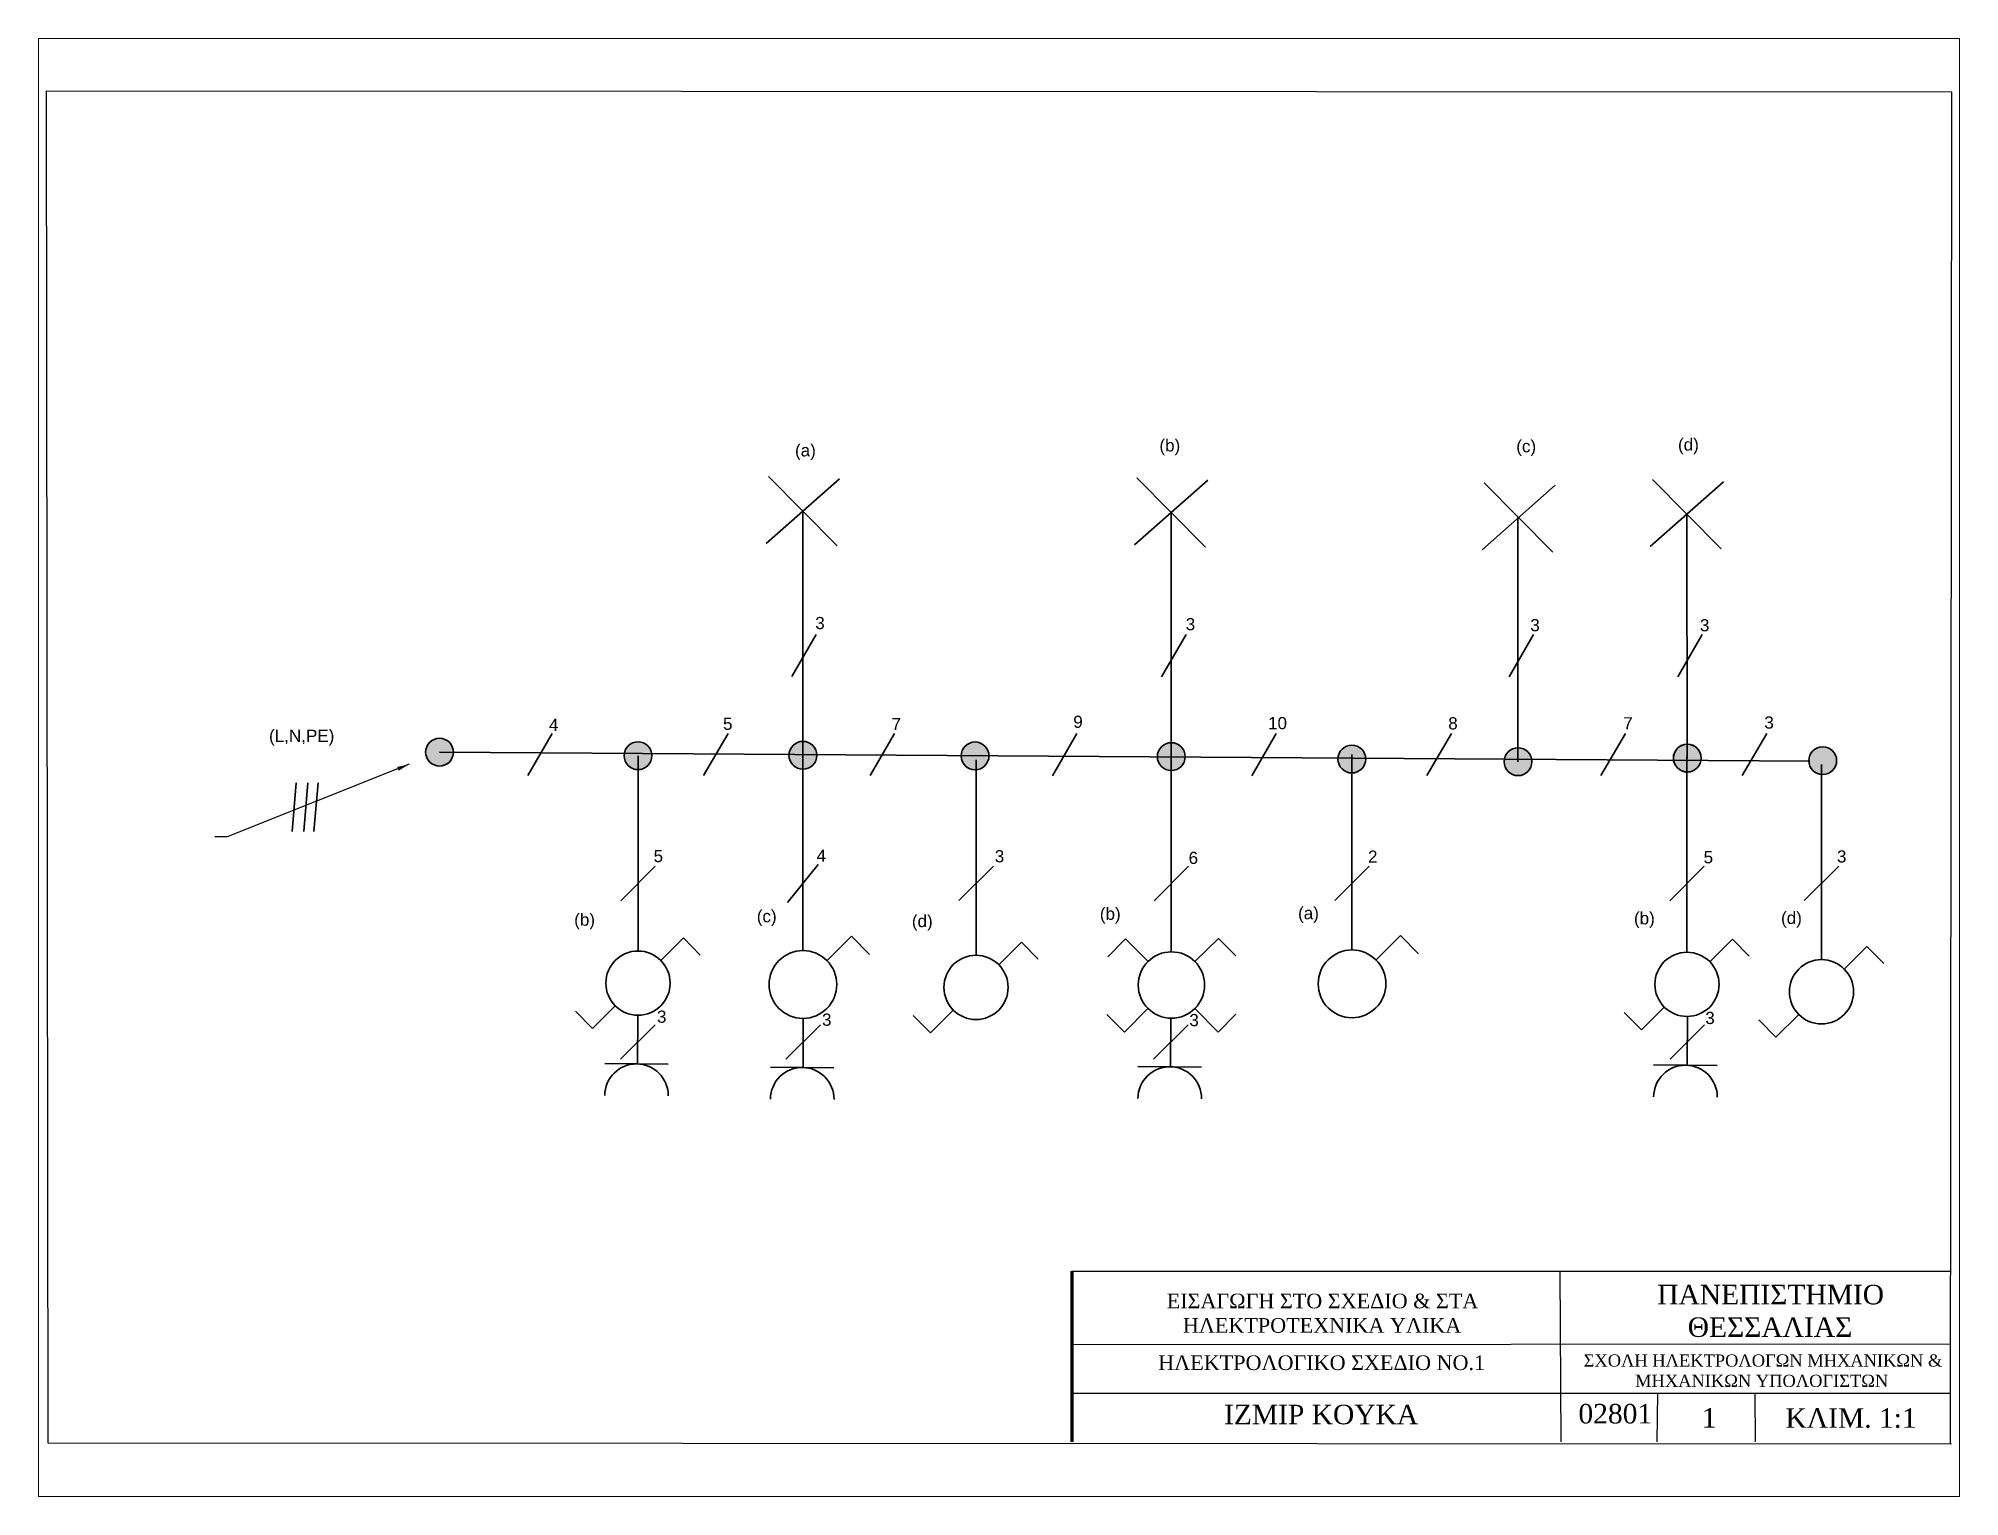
# Paper-space layout 'Layout1' of a CAD drawing. Header units: millimetres. Extents: x 26 to 231, y 20 to 176.
# The model-space entities are those that its viewports show. They can reach past a viewport. Long polylines and large blocks are cut down to what shows.
import ezdxf

# ---------------------------------------------------------------- set-up
doc = ezdxf.new("R2010")
doc.units = ezdxf.units.MM
for name, color, linetype in [('a', 7, 'Continuous'), ('b', 7, 'Continuous'), ('c', 7, 'Continuous'), ('d', 7, 'Continuous'), ('paroxh', 7, 'Continuous')]:
    doc.layers.add(name, color=color, linetype=linetype)
doc.styles.get("Standard").update_dxf_attribs({"font": 'arial.ttf'})
doc.dimstyles.new('ISO-25', dxfattribs={"dimtxt": 2.5, "dimasz": 2.5, "dimexe": 1.25, "dimexo": 0.625, "dimtad": 1, "dimtxsty": 'Standard', "dimcen": 2.5, "dimadec": 0, "dimazin": 0, "dimtfac": 1, "dimtmove": 0, "dimatfit": 3, "dimfxl": 1, "dimarcsym": 0})

msp = doc.modelspace()

# ---------------------------------------------------------------- hatches: boundary and pattern name
at = {"layer": 'a', "linetype": 'Continuous', "lineweight": 35, "true_color": 0x000000}
h = msp.add_hatch(color=18, dxfattribs=at)
h.dxf.hatch_style = 1
h.paths.add_polyline_path([(177.47, 151.1, 0.011791), (177.46, 151.23), (171.77, 151.27, 0.01511), (171.77, 151.1, 1)])
h.paths.add_polyline_path([(174.62, 153.95, 0.396621), (171.77, 151.27), (174.62, 151.25)])
h.paths.add_polyline_path([(174.62, 153.95), (174.62, 151.25), (177.46, 151.23, 0.400467)])
h = msp.add_hatch(color=18, dxfattribs=at)
h.dxf.hatch_style = 1
h.paths.add_polyline_path([(284.26, 150.52), (289.95, 150.48, 0.941639)])
h.paths.add_polyline_path([(287.12, 150.5), (284.26, 150.52, 0.016685), (284.25, 150.33, 0.416416), (287.12, 147.48)])
h.paths.add_polyline_path([(289.95, 150.33, 0.013366), (289.95, 150.48), (287.12, 150.5), (287.12, 147.48, 0.412015)])
at = {"layer": 'b', "linetype": 'Continuous', "lineweight": 35, "true_color": 0x000000}
h = msp.add_hatch(color=18, dxfattribs=at)
h.dxf.hatch_style = 1
h.paths.add_polyline_path([(138.02, 151.49), (143.65, 151.46, 0.850037)])
h.paths.add_polyline_path([(143.68, 151.01, 0.038801), (143.65, 151.46), (138.02, 151.49, 0.042126), (137.98, 151.01, 1)])
at = {"layer": 'b', "linetype": 'Continuous', "lineweight": 35}
h = msp.add_hatch(color=250, dxfattribs=at)
h.paths.add_polyline_path([(247.25, 150.83, 0.005909), (247.25, 150.77), (252.95, 150.73, 0.009228), (252.95, 150.83, 1)])
h.paths.add_polyline_path([(252.95, 150.73), (247.25, 150.77, 0.970176)])
at = {"layer": 'b', "linetype": 'Continuous', "lineweight": 35, "true_color": 0x000000}
h = msp.add_hatch(color=18, dxfattribs=at)
h.dxf.hatch_style = 1
h.paths.add_polyline_path([(355.77, 150.05), (353.02, 150.07, 0.362694), (355.77, 147.67)])
h.paths.add_polyline_path([(358.64, 150.03), (355.77, 150.05), (355.77, 147.67, 0.370254)])
h.paths.add_polyline_path([(352.98, 150.52, 0.03979), (353.02, 150.07), (355.77, 150.05), (358.64, 150.03, 0.043114), (358.68, 150.52, 1)])
h = msp.add_hatch(color=18, dxfattribs=at)
h.dxf.hatch_style = 1
h.paths.add_polyline_path([(352.98, 150.52, 0.03979), (353.02, 150.07), (358.64, 150.03, 0.043114), (358.68, 150.52, 1)])
h.paths.add_polyline_path([(355.77, 150.05), (353.02, 150.07, 0.362694), (355.77, 147.67)])
h.paths.add_polyline_path([(358.64, 150.03), (355.77, 150.05), (355.77, 147.67, 0.370254)])
at = {"layer": 'c', "linetype": 'Continuous', "lineweight": 35, "true_color": 0x000000}
h = msp.add_hatch(color=18, dxfattribs=at)
h.dxf.hatch_style = 1
h.paths.add_polyline_path([(174.62, 151.1), (174.62, 151.25), (171.77, 151.27, 0.01511), (171.77, 151.1, 0.414214), (174.62, 148.25)])
h.paths.add_polyline_path([(174.62, 153.95, 0.396621), (171.77, 151.27), (174.62, 151.25)])
h.paths.add_polyline_path([(174.62, 153.95), (174.62, 151.25), (177.46, 151.23, 0.400467)])
h.paths.add_polyline_path([(177.47, 151.1, 0.011791), (177.46, 151.23), (174.62, 151.25), (174.62, 151.1), (174.62, 148.25, 0.414214)])
h = msp.add_hatch(color=18, dxfattribs=at)
h.dxf.hatch_style = 1
h.paths.add_polyline_path([(323.99, 149.78, 0.041896), (323.95, 150.26), (318.33, 150.3, 0.045221), (318.29, 149.78, 1)])
h.paths.add_polyline_path([(321.14, 152.63, 0.362208), (318.33, 150.3), (321.14, 150.28)])
h.paths.add_polyline_path([(321.14, 152.63), (321.14, 150.28), (323.95, 150.26, 0.365967)])
at = {"layer": 'd', "linetype": 'Continuous', "lineweight": 35, "true_color": 0x000000}
h = msp.add_hatch(color=18, dxfattribs=at)
h.dxf.hatch_style = 1
h.paths.add_polyline_path([(207.05, 151.03), (212.75, 151, 0.988433)])
at = {"layer": 'd', "linetype": 'Continuous', "lineweight": 35}
h = msp.add_hatch(color=250, dxfattribs=at)
h.set_gradient(color2=(0, 0, 0), tint=1, name='INVSPHERICAL')
h.paths.add_polyline_path([(212.75, 150.98, 0.001249), (212.75, 151), (207.05, 151.03, 0.004568), (207.05, 150.98, 1)])
at = {"layer": 'd', "linetype": 'Continuous', "lineweight": 35, "true_color": 0x000000}
h = msp.add_hatch(color=18, dxfattribs=at)
h.dxf.hatch_style = 1
h.paths.add_polyline_path([(352.99, 150.52, 0.039872), (353.02, 150.07), (358.63, 150.03, 0.043196), (358.68, 150.52, 1)])
h.paths.add_polyline_path([(358.63, 150.03), (353.02, 150.07, 0.846362)])
h = msp.add_hatch(color=18, dxfattribs=at)
h.dxf.hatch_style = 1
h.paths.add_polyline_path([(380.74, 150, 1), (386.44, 150, 1)])
at = {"layer": 'paroxh', "linetype": 'Continuous', "lineweight": 35}
h = msp.add_hatch(color=250, dxfattribs=at)
h.set_gradient(color2=(0, 0, 0), tint=1, name='SPHERICAL')
h.paths.add_polyline_path([(103.01, 151.74, 1), (97.31, 151.74, 1)])
at = {"layer": 'paroxh', "linetype": 'Continuous', "lineweight": 35, "true_color": 0x000000}
h = msp.add_hatch(color=18, dxfattribs=at)
h.dxf.hatch_style = 1
h.paths.add_polyline_path([(97.31, 151.74, 1), (103.01, 151.74, 1)])

# ---------------------------------------------------------------- linework, layer by layer
for p, q in [((20, 10.2), (19.6, 287.2)), ((19.6, 287.2), (410, 287)), ((410, 287), (409.71, 10)), ((229.7, 45.44), (409.7, 45.44)), ((329.7, 45.44), (329.89, 10.44)), ((229.7, 30.44), (409.7, 30.55)), ((229.7, 20.44), (409.7, 20.43)), ((349.7, 20.44), (349.62, 10.44)), ((369.7, 20.44), (369.75, 10.44)), ((410, 10), (20, 10.2))]:
    msp.add_line(p, q)
at = {"lineweight": 70}
msp.add_line((229.7, 45.44), (229.74, 10.44), dxfattribs=at)
at = {"layer": 'a', "linetype": 'Continuous', "lineweight": 35}
for p, q in [((167.12, 194.48), (182.12, 207.71)), ((181.65, 193.99), (167.58, 208.2)), ((292.07, 109.19), (297.06, 114.16)), ((297.06, 114.16), (300.75, 110.43))]:
    msp.add_line(p, q, dxfattribs=at)
at = {"layer": 'a', "color": 250, "linetype": 'Continuous', "lineweight": 35}
for p, q in [((174.62, 151.1), (174.62, 201.1)), ((177.36, 175.85), (172.32, 167.21)), ((287.12, 151.23), (287.12, 111.23)), ((283.58, 121.33), (290.67, 128.38))]:
    msp.add_line(p, q, dxfattribs=at)
for centre in [(174.62, 151.1), (287.1, 150.33)]:
    msp.add_circle(centre, 2.85, dxfattribs=at)
at = {"layer": 'a', "linetype": 'Continuous', "lineweight": 35}
msp.add_circle((287.14, 104.29), 6.94, dxfattribs=at)
at = {"layer": 'b', "linetype": 'Continuous', "lineweight": 35}
for p, q in [((242.58, 194.22), (257.58, 207.45)), ((257.12, 193.73), (243.04, 207.94)), ((145.5, 109.07), (150.13, 113.68)), ((150.13, 113.68), (153.59, 110.19)), ((237.09, 109.82), (240.72, 113.48)), ((240.72, 113.48), (245.34, 108.85)), ((259.76, 113.6), (254.96, 108.83)), ((263.33, 109.99), (259.76, 113.6)), ((365.07, 113.43), (360.44, 108.82)), ((368.53, 109.93), (365.07, 113.43)), ((131.5, 95.15), (127.99, 98.69)), ((136.17, 99.79), (131.5, 95.15)), ((240.54, 94.38), (245.32, 99.24)), ((254.94, 99.22), (259.74, 94.37)), ((342.93, 98.44), (346.44, 94.89)), ((346.44, 94.89), (351.11, 99.53)), ((236.89, 98.03), (240.54, 94.38)), ((259.74, 94.37), (263.36, 98.06)), ((134, 87.95), (147.04, 87.8)), ((243.28, 87.38), (256.31, 87.23)), ((348.94, 87.69), (361.98, 87.55))]:
    msp.add_line(p, q, dxfattribs=at)
at = {"layer": 'b', "color": 250, "linetype": 'Continuous', "lineweight": 35}
for p, q in [((250.1, 150.83), (250.1, 200.83)), ((253.13, 175.85), (248.13, 167.2)), ((140.83, 151.01), (140.83, 111.01)), ((250.1, 150.83), (250.1, 110.83)), ((355.77, 150.76), (355.77, 110.76)), ((137.33, 121.29), (144.34, 128.42)), ((246.58, 121.3), (253.62, 128.41)), ((352.24, 121.31), (359.3, 128.39)), ((137.25, 88.86), (144.34, 95.91)), ((140.8, 97.89), (140.76, 87.89)), ((246.44, 88.85), (253.54, 95.88)), ((250.01, 97.32), (249.97, 87.32)), ((352.3, 88.83), (359.36, 95.9)), ((355.85, 97.7), (355.81, 87.7))]:
    msp.add_line(p, q, dxfattribs=at)
for centre in [(140.83, 151.01), (250.1, 150.83), (355.83, 150.52), (355.83, 150.52)]:
    msp.add_circle(centre, 2.85, dxfattribs=at)
at = {"layer": 'b', "linetype": 'Continuous', "lineweight": 35}
for centre, radius in [((140.83, 104.43), 6.58), ((250.14, 104.04), 6.8), ((355.77, 104.18), 6.58)]:
    msp.add_circle(centre, radius, dxfattribs=at)
for centre in [(140.52, 81.36), (249.79, 80.78), (355.46, 81.1)]:
    msp.add_arc(centre, 6.52, 359.6612, 179.5485, dxfattribs=at)
at = {"layer": 'c', "linetype": 'Continuous', "lineweight": 35}
for p, q in [((313.77, 193.17), (328.77, 206.4)), ((328.3, 192.68), (314.23, 206.89)), ((179.56, 109.05), (184.56, 114.03)), ((184.56, 114.03), (188.25, 110.3)), ((167.96, 87.22), (180.99, 87.07))]:
    msp.add_line(p, q, dxfattribs=at)
at = {"layer": 'c', "color": 250, "linetype": 'Continuous', "lineweight": 35}
for p, q in [((321.14, 149.78), (321.14, 199.78)), ((324.3, 175.85), (319.35, 167.16)), ((174.62, 151.1), (174.62, 111.1)), ((171.46, 120.98), (177.77, 128.73)), ((171.11, 88.85), (178.23, 95.88)), ((174.69, 97.16), (174.65, 87.16))]:
    msp.add_line(p, q, dxfattribs=at)
msp.add_circle((321.14, 149.78), 2.85, dxfattribs=at)
at = {"layer": 'c', "linetype": 'Continuous', "lineweight": 35}
msp.add_circle((174.62, 104.15), 6.94, dxfattribs=at)
msp.add_arc((174.48, 80.63), 6.52, 359.6612, 179.5485, dxfattribs=at)
at = {"layer": 'd', "linetype": 'Continuous', "lineweight": 35}
for p, q in [((348.25, 193.9), (363.25, 207.13)), ((362.79, 193.41), (348.71, 207.62)), ((214.76, 108.2), (219.39, 112.81)), ((219.39, 112.81), (222.85, 109.31)), ((387.94, 107.25), (392.63, 111.91)), ((392.63, 111.91), (396.08, 108.42)), ((200.76, 94.27), (205.42, 98.91)), ((197.24, 97.82), (200.76, 94.27)), ((370.48, 96.92), (373.99, 93.38)), ((373.99, 93.38), (378.66, 98.02))]:
    msp.add_line(p, q, dxfattribs=at)
at = {"layer": 'd', "color": 250, "linetype": 'Continuous', "lineweight": 35}
for p, q in [((355.83, 150.52), (355.77, 200.52)), ((358.85, 175.85), (353.92, 167.15)), ((210.09, 150.14), (210.09, 110.14)), ((383.33, 149.24), (383.33, 109.24)), ((206.54, 121.33), (213.64, 128.37)), ((379.78, 121.33), (386.88, 128.38))]:
    msp.add_line(p, q, dxfattribs=at)
for centre, radius in [((209.9, 150.98), 2.85), ((355.83, 150.52), 2.84), ((383.59, 150), 2.85)]:
    msp.add_circle(centre, radius, dxfattribs=at)
at = {"layer": 'd', "linetype": 'Continuous', "lineweight": 35}
for centre in [(210.09, 103.56), (383.33, 102.66)]:
    msp.add_circle(centre, 6.58, dxfattribs=at)
at = {"layer": 'paroxh', "color": 250, "linetype": 'Continuous', "lineweight": 35}
for p, q in [((123.25, 155.59), (118.27, 146.93)), ((159.3, 155.59), (154.24, 146.97)), ((193.4, 155.59), (188.42, 146.93)), ((230.74, 155.59), (225.77, 146.92)), ((271.56, 155.59), (266.62, 146.9)), ((307.5, 155.59), (302.46, 146.96)), ((343.18, 155.59), (338.1, 146.98)), ((372.16, 155.59), (367.1, 146.97)), ((100.16, 151.74), (380.96, 149.88)), ((70.8, 145.44), (69.95, 135.47)), ((73.21, 145.44), (72.38, 135.47)), ((75.28, 145.44), (74.42, 135.47))]:
    msp.add_line(p, q, dxfattribs=at)
msp.add_circle((100.16, 151.74), 2.85, dxfattribs=at)

# ---------------------------------------------------------------- texts
at = {"attachment_point": 1}
for s, width, heights, insert, char_height in [('\\pi14.78774;{\\fTimes New Roman|b0|i0|c161|p18;ΕΙΣΑΓΩΓΗ ΣΤΟ ΣΧΕΔΙΟ & ΣΤΑ\\P\\pi18.11001;ΗΛΕΚΤΡΟΤΕΧΝΙΚΑ ΥΛΙΚΑ}', 91.8531, [14.79], (234.37, 40.82), 3), ('\\pi17.0442,t201.0442;{\\fTimes New Roman|b0|i0|c161|p18;ΠΑΝΕΠΙΣΤΗΜΙΟ \\P\\pi23.29511,t207.29511;ΘΕΣΣΑΛΙΑΣ}', 79.1843, [13.65], (332.63, 42.63), 4), ('\\pi13.22766;{\\fTimes New Roman|b0|i0|c161|p18;ΗΛΕΚΤΡΟΛΟΓΙΚΟ ΣΧΕΔΙΟ ΝΟ.1}', 91.309, [0], (234.2, 28.18), 3), ('\\pi2.53899;{\\fTimes New Roman|b0|i0|c161|p18;ΣΧΟΛΗ ΗΛΕΚΤΡΟΛΟΓΩΝ ΜΗΧΑΝΙΚΩΝ &\\P\\pi13.08423;ΜΗΧΑΝΙΚΩΝ ΥΠΟΛΟΓΙΣΤΩΝ}', 76.7434, [0], (332.07, 28.38), 2.5), ('\\pi28.09429;{\\fTimes New Roman|b0|i0|c161|p18;ΙΖΜΙΡ ΚΟΥΚΑ}', 94.8562, [0], (232.82, 18.07), 4), ('\\pi2.97843;{\\fTimes New Roman|b0|i0|c0|p18;02801}', 19.7882, [0], (330.55, 18.23), 4), ('\\pi9.25605;{\\fTimes New Roman|b0|i0|c0|p18;1}', 20.0521, [0], (349.56, 17.39), 4), ('\\pi5.94631;{\\fTimes New Roman|b0|i0|c161|p18;ΚΛΙΜ. 1\\fTimes New Roman|b0|i0|c0|p18;:1}', 37.3403, [0], (370.01, 17.34), 4)]:
    msp.add_mtext_dynamic_manual_height_columns(s, width=width, gutter_width=12.5, heights=heights, dxfattribs=dict(at, insert=insert, char_height=char_height))
at = {"layer": 'a', "linetype": 'Continuous', "lineweight": 35, "char_height": 2.5, "attachment_point": 1}
for s, width, insert in [('\\pi7.42185;(a)', 18.7745, (165.58, 214.82)), ('\\pi2.60146;(a)', 9.1337, (273.48, 120.02))]:
    msp.add_mtext_dynamic_manual_height_columns(s, width=width, gutter_width=12.5, heights=[0], dxfattribs=dict(at, insert=insert))
at = {"layer": 'a', "color": 250, "linetype": 'Continuous', "lineweight": 35, "char_height": 2.5, "attachment_point": 1}
for s, width, insert in [('\\pi5.67038;3', 12.9779, (171.48, 179.44)), ('\\pi2.40418;2', 6.4642, (288.01, 131.59))]:
    msp.add_mtext_dynamic_manual_height_columns(s, width=width, gutter_width=12.5, heights=[0], dxfattribs=dict(at, insert=insert))
at = {"layer": 'b', "linetype": 'Continuous', "lineweight": 35, "char_height": 2.5, "attachment_point": 1}
for s, width, insert in [('\\pi3.67047;(b)', 11.2717, (244, 215.83)), ('\\pi4.23645;(b)', 12.4037, (123.52, 118.69)), ('\\pi2.7636;(b)', 9.458, (232.7, 119.89)), ('\\pi1.77355;(b)', 7.4779, (343.13, 118.97))]:
    msp.add_mtext_dynamic_manual_height_columns(s, width=width, gutter_width=12.5, heights=[0], dxfattribs=dict(at, insert=insert))
at = {"layer": 'b', "color": 250, "linetype": 'Continuous', "lineweight": 35, "char_height": 2.5, "attachment_point": 1}
for s, width, insert in [('\\pi5.44069;3', 12.5185, (247.62, 179.21)), ('\\pi4.66104;5', 10.9796, (139.36, 131.71)), ('\\pi2.21745;6', 6.0857, (251.43, 131.34)), ('\\pi2.43188;5', 6.5213, (356.74, 131.47)), ('\\pi3.70949;3', 9.0561, (141.01, 98.81)), ('\\pi2.73961;3', 7.1163, (356.78, 98.55)), ('\\pi1.85502;3', 5.3471, (251.95, 98.11))]:
    msp.add_mtext_dynamic_manual_height_columns(s, width=width, gutter_width=12.5, heights=[0], dxfattribs=dict(at, insert=insert))
at = {"layer": 'c', "linetype": 'Continuous', "lineweight": 35, "char_height": 2.5, "attachment_point": 1}
for s, width, insert in [('\\pi2.87858;(c)', 9.4918, (317.91, 215.67)), ('\\pi5.70896;(c)', 15.1526, (159.46, 119.39))]:
    msp.add_mtext_dynamic_manual_height_columns(s, width=width, gutter_width=12.5, heights=[0], dxfattribs=dict(at, insert=insert))
at = {"layer": 'c', "color": 250, "linetype": 'Continuous', "lineweight": 35, "char_height": 2.5, "attachment_point": 1}
for s, width, insert in [('\\pi2.47319;3', 6.5835, (321.19, 179.01)), ('\\pi4.29138;4', 10.3119, (173.13, 131.79)), ('\\pi1.16534;3', 3.9678, (177.37, 98.2))]:
    msp.add_mtext_dynamic_manual_height_columns(s, width=width, gutter_width=12.5, heights=[0], dxfattribs=dict(at, insert=insert))
at = {"layer": 'd', "linetype": 'Continuous', "lineweight": 35, "char_height": 2.5, "attachment_point": 1}
for s, width, insert in [('\\pi3.26105;(d)', 10.4529, (350.67, 216)), ('\\pi3.12594;(d)', 10.1826, (193.82, 118.4)), ('\\pi1.33679;(d)', 6.6043, (373.71, 119.05))]:
    msp.add_mtext_dynamic_manual_height_columns(s, width=width, gutter_width=12.5, heights=[0], dxfattribs=dict(at, insert=insert))
at = {"layer": 'd', "color": 250, "linetype": 'Continuous', "lineweight": 35, "char_height": 2.5, "attachment_point": 1}
for s, width, insert in [('\\pi2.85217;3', 7.3414, (355.57, 178.99)), ('\\pi4.21916;3', 10.0754, (209.71, 131.67)), ('\\pi2.4885;3', 6.6141, (384.01, 131.63))]:
    msp.add_mtext_dynamic_manual_height_columns(s, width=width, gutter_width=12.5, heights=[0], dxfattribs=dict(at, insert=insert))
at = {"layer": 'paroxh', "color": 250, "linetype": 'Continuous', "lineweight": 35, "char_height": 2.5, "attachment_point": 1}
for s, width, insert in [('\\pi1.45628;4', 4.6418, (121.12, 158.6)), ('\\pi2.68828;5', 7.0341, (155.56, 158.81)), ('\\pi3.25644;7', 8.1312, (189.54, 158.75)), ('\\pi2.4615;9', 6.5669, (227.56, 159.22)), ('\\pi1.97757;10', 7.2925, (267.95, 158.94)), ('\\pi3.18867;8', 8.0247, (303.66, 158.9)), ('\\pi3.18706;7', 7.9925, (339.53, 158.91)), ('\\pi8.42475;3', 18.4866, (363.2, 159.07)), ('(L,N,PE)', 18.1677, (65.23, 156.35))]:
    msp.add_mtext_dynamic_manual_height_columns(s, width=width, gutter_width=12.5, heights=[0], dxfattribs=dict(at, insert=insert))

# ---------------------------------------------------------------- leaders
at = {"layer": 'paroxh', "color": 250, "linetype": 'Continuous', "lineweight": 35}
msp.add_leader([(93.95, 149.25), (56.65, 134.41), (54.15, 134.41)], dimstyle='ISO-25', dxfattribs=at)

psp = doc.layouts.get("Layout1")

# ---------------------------------------------------------------- viewports
at = {"layer": '0', "lineweight": 70}
psp.add_viewport(center=(128.5, 97.5), size=(205.6, 156), view_center_point=(214.8, 148.6), view_height=298.6847, dxfattribs=at)

doc.saveas('drawing.dxf')
